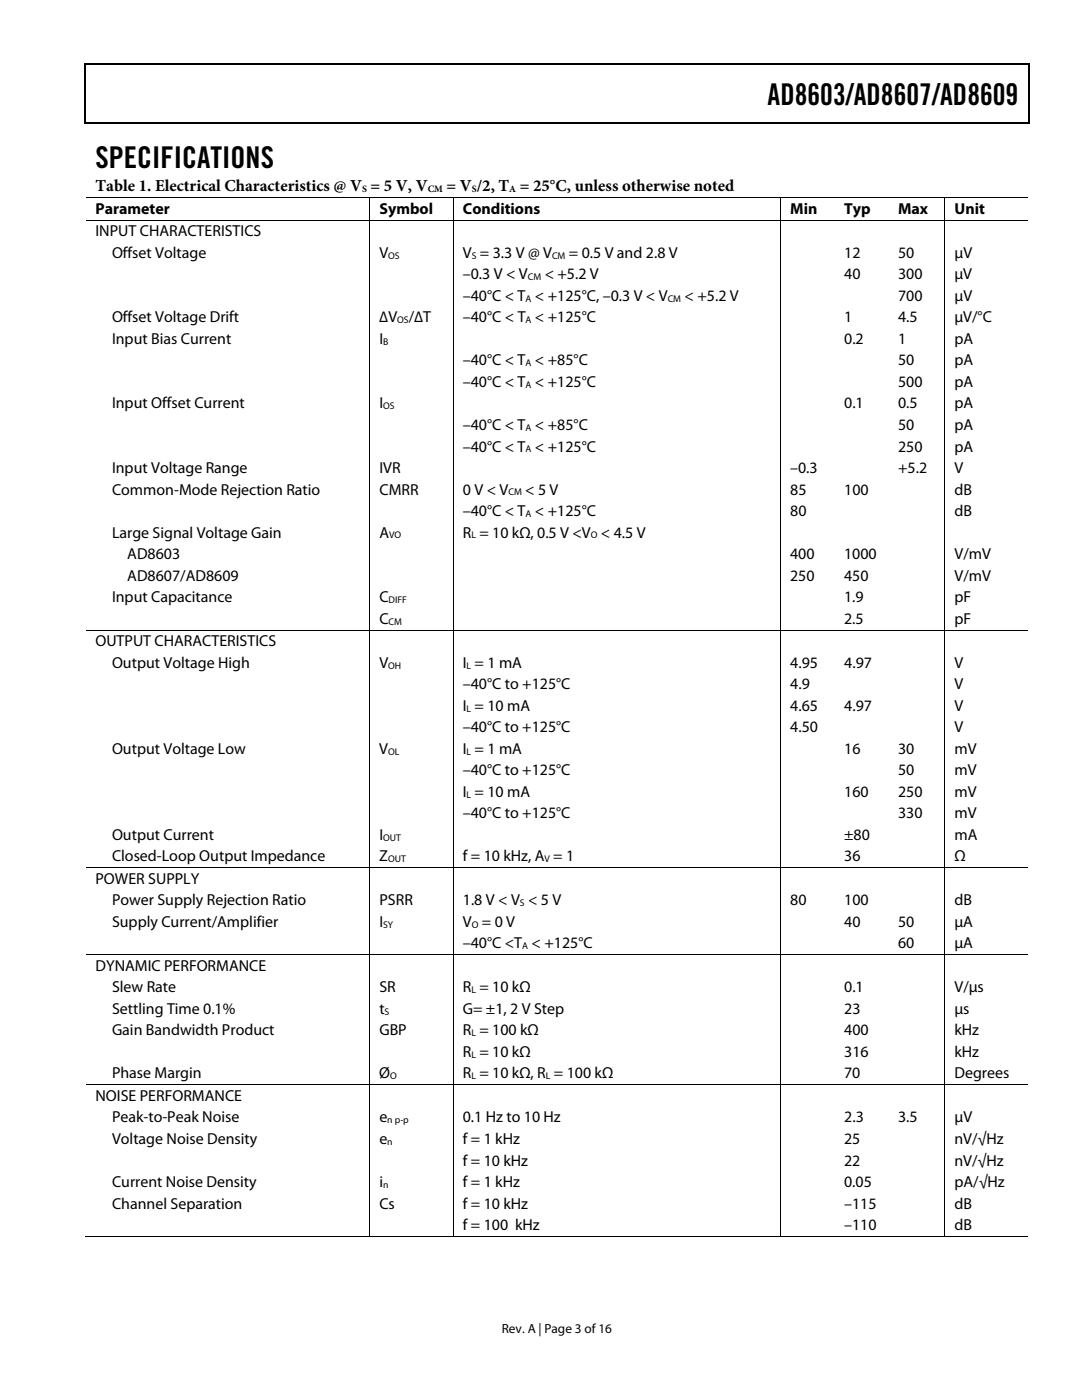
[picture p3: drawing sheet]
<svg xmlns="http://www.w3.org/2000/svg" width="216mm" height="279mm" viewBox="0 0 216 279" stroke-linecap="round" stroke-linejoin="round" font-family="sans-serif">
<defs><g id="words">
<g font-size="6">
<text x="153.2" y="21">AD8603/AD8607/AD8609</text>
<text x="19" y="33.6">SPECIFICATIONS</text>
</g>
<g font-size="3.3">
<text x="19" y="38.1">Table 1. Electrical Characteristics @ V = 5 V, V</text>
<text x="89.1" y="38.1">= V /2, T = 25°C, unless otherwise noted</text>
</g>
<g font-size="3.2">
<text x="19" y="42.7">Parameter</text>
<text x="19" y="47.1">INPUT CHARACTERISTICS</text>
<text x="75.7" y="42.7">Symbol</text>
<text x="92.4" y="42.7">Conditions</text>
<text x="157.7" y="42.7">Min</text>
<text x="168.5" y="42.7">Typ</text>
<text x="179.2" y="42.7">Max</text>
<text x="190.5" y="42.7">Unit</text>
<text x="22.4" y="51.4">Offset Voltage</text>
<text x="75.7" y="51.4">V</text>
<text x="92.4" y="51.4">V = 3.3 V @ V</text>
<text x="113.5" y="51.4">= 0.5 V and 2.8 V</text>
<text x="168.5" y="51.4">12</text>
<text x="179.2" y="51.4">50</text>
<text x="190.5" y="51.4">µV</text>
<text x="92.4" y="55.7">–0.3 V &lt; V</text>
<text x="108.7" y="55.7">&lt; +5.2 V</text>
<text x="168.5" y="55.7">40</text>
<text x="179.2" y="55.7">300</text>
<text x="190.5" y="55.7">µV</text>
<text x="22.4" y="64.3">Offset Voltage Drift</text>
<text x="75.7" y="64.3">∆V</text>
<text x="81.6" y="64.3">/∆T</text>
<text x="92.4" y="60">–40°C &lt; T &lt; +125°C, –0.3 V &lt; V</text>
<text x="92.4" y="64.3">–40°C &lt; T &lt; +125°C</text>
<text x="136.6" y="60">&lt; +5.2 V</text>
<text x="168.4" y="64.3">1</text>
<text x="179.2" y="64.3">4.5</text>
<text x="179.2" y="60">700</text>
<text x="190.5" y="64.3">µV/°C</text>
<text x="190.5" y="60">µV</text>
<text x="22.4" y="68.6">Input Bias Current</text>
<text x="75.7" y="68.6">I</text>
<text x="168.4" y="68.6">0.2</text>
<text x="179.2" y="68.6">1</text>
<text x="190.5" y="68.6">pA</text>
<text x="92.4" y="72.9">–40°C &lt; T &lt; +85°C</text>
<text x="92.4" y="77.2">–40°C &lt; T &lt; +125°C</text>
<text x="179.2" y="72.9">50</text>
<text x="179.2" y="77.2">500</text>
<text x="190.5" y="77.2">pA</text>
<text x="190.5" y="72.9">pA</text>
<text x="22.4" y="81.5">Input Offset Current</text>
<text x="75.7" y="81.5">I</text>
<text x="168.4" y="81.5">0.1</text>
<text x="179.2" y="81.5">0.5</text>
<text x="190.5" y="81.5">pA</text>
<text x="92.4" y="85.8">–40°C &lt; T &lt; +85°C</text>
<text x="179.2" y="85.8">50</text>
<text x="190.5" y="85.8">pA</text>
<text x="22.4" y="94.4">Input Voltage Range</text>
<text x="75.7" y="94.4">IVR</text>
<text x="92.4" y="90.1">–40°C &lt; T &lt; +125°C</text>
<text x="157.7" y="94.4">–0.3</text>
<text x="179.2" y="90.1">250</text>
<text x="179.2" y="94.4">+5.2</text>
<text x="190.5" y="90.1">pA</text>
<text x="190.5" y="94.4">V</text>
<text x="22.4" y="98.7">Common-Mode Rejection Ratio</text>
<text x="75.7" y="98.7">CMRR</text>
<text x="92.4" y="98.7">0 V &lt; V</text>
<text x="104.8" y="98.7">&lt; 5 V</text>
<text x="157.7" y="98.7">85</text>
<text x="168.4" y="98.7">100</text>
<text x="190.5" y="98.7">dB</text>
<text x="22.4" y="107.3">Large Signal Voltage Gain</text>
<text x="75.7" y="107.3">A</text>
<text x="92.4" y="107.3">R = 10 kΩ, 0.5 V &lt;V &lt; 4.5 V</text>
<text x="92.4" y="103">–40°C &lt; T &lt; +125°C</text>
<text x="157.7" y="103">80</text>
<text x="190.5" y="103">dB</text>
<text x="25.4" y="111.6">AD8603</text>
<text x="157.7" y="111.6">400</text>
<text x="168.4" y="111.6">1000</text>
<text x="190.5" y="111.6">V/mV</text>
<text x="25.4" y="115.9">AD8607/AD8609</text>
<text x="157.7" y="115.9">250</text>
<text x="168.4" y="115.9">450</text>
<text x="190.5" y="115.9">V/mV</text>
<text x="22.4" y="120.2">Input Capacitance</text>
<text x="75.7" y="124.5">C</text>
<text x="75.7" y="120.2">C</text>
<text x="168.4" y="120.2">1.9</text>
<text x="168.4" y="124.5">2.5</text>
<text x="190.5" y="120.2">pF</text>
<text x="190.5" y="124.5">pF</text>
<text x="19" y="128.9">OUTPUT CHARACTERISTICS</text>
<text x="22.4" y="133.2">Output Voltage High</text>
<text x="75.7" y="133.2">V</text>
<text x="92.4" y="133.2">I = 1 mA</text>
<text x="92.4" y="137.5">–40°C to +125°C</text>
<text x="157.7" y="137.5">4.9</text>
<text x="157.7" y="133.2">4.95</text>
<text x="168.5" y="133.2">4.97</text>
<text x="190.5" y="137.5">V</text>
<text x="190.5" y="133.2">V</text>
<text x="92.4" y="141.8">I = 10 mA</text>
<text x="157.7" y="141.8">4.65</text>
<text x="168.5" y="141.8">4.97</text>
<text x="190.5" y="141.8">V</text>
<text x="92.4" y="146.1">–40°C to +125°C</text>
<text x="157.7" y="146.1">4.50</text>
<text x="190.5" y="146.1">V</text>
<text x="22.4" y="150.4">Output Voltage Low</text>
<text x="75.7" y="150.4">V</text>
<text x="92.4" y="150.4">I = 1 mA</text>
<text x="92.4" y="154.7">–40°C to +125°C</text>
<text x="168.4" y="150.4">16</text>
<text x="179.2" y="154.7">50</text>
<text x="179.2" y="150.4">30</text>
<text x="190.5" y="150.4">mV</text>
<text x="190.5" y="154.7">mV</text>
<text x="92.4" y="159">I = 10 mA</text>
<text x="168.5" y="159">160</text>
<text x="179.2" y="159">250</text>
<text x="190.5" y="159">mV</text>
<text x="22.4" y="167.6">Output Current</text>
<text x="75.7" y="167.6">I</text>
<text x="92.4" y="163.3">–40°C to +125°C</text>
<text x="168.4" y="167.6">±80</text>
<text x="179.2" y="163.3">330</text>
<text x="190.5" y="163.3">mV</text>
<text x="190.5" y="167.6">mA</text>
<text x="22.4" y="171.9">Closed-Loop Output Impedance</text>
<text x="75.7" y="171.9">Z</text>
<text x="92.4" y="171.9">f = 10 kHz, A = 1</text>
<text x="168.5" y="171.9">36</text>
<text x="190.5" y="171.9">Ω</text>
<text x="19" y="176.4">POWER SUPPLY</text>
<text x="22.4" y="180.7">Power Supply Rejection Ratio</text>
<text x="22.4" y="185">Supply Current/Amplifier</text>
<text x="75.7" y="185">I</text>
<text x="75.7" y="180.7">PSRR</text>
<text x="92.4" y="185">V = 0 V</text>
<text x="92.4" y="180.7">1.8 V &lt; V &lt; 5 V</text>
<text x="157.7" y="180.7">80</text>
<text x="168.4" y="180.7">100</text>
<text x="168.4" y="185">40</text>
<text x="179.2" y="185">50</text>
<text x="190.5" y="180.7">dB</text>
<text x="190.5" y="185">µA</text>
<text x="92.4" y="189.3">–40°C &lt;T &lt; +125°C</text>
<text x="179.2" y="189.3">60</text>
<text x="190.5" y="189.3">µA</text>
<text x="19" y="193.7">DYNAMIC PERFORMANCE</text>
<text x="22.4" y="198">Slew Rate</text>
<text x="22.4" y="202.3">Settling Time 0.1%</text>
<text x="75.7" y="202.3">t</text>
<text x="75.7" y="198">SR</text>
<text x="92.4" y="202.3">G= ±1, 2 V Step</text>
<text x="92.4" y="198">R = 10 kΩ</text>
<text x="168.4" y="198">0.1</text>
<text x="168.4" y="202.3">23</text>
<text x="190.5" y="198">V/µs</text>
<text x="190.5" y="202.3">µs</text>
<text x="22.4" y="206.6">Gain Bandwidth Product</text>
<text x="75.7" y="206.6">GBP</text>
<text x="92.4" y="206.6">R = 100 kΩ</text>
<text x="168.4" y="206.6">400</text>
<text x="190.5" y="206.6">kHz</text>
<text x="22.4" y="215.2">Phase Margin</text>
<text x="75.7" y="215.2">Ø</text>
<text x="92.4" y="215.2">R = 10 kΩ, R = 100 kΩ</text>
<text x="92.4" y="210.9">R = 10 kΩ</text>
<text x="168.4" y="215.2">70</text>
<text x="168.4" y="210.9">316</text>
<text x="190.5" y="210.9">kHz</text>
<text x="190.5" y="215.2">Degrees</text>
<text x="19" y="219.7">NOISE PERFORMANCE</text>
<text x="22.4" y="224">Peak-to-Peak Noise</text>
<text x="75.7" y="224">e</text>
<text x="92.4" y="224">0.1 Hz to 10 Hz</text>
<text x="168.5" y="224">2.3</text>
<text x="179.2" y="224">3.5</text>
<text x="190.5" y="224">µV</text>
<text x="22.4" y="228.3">Voltage Noise Density</text>
<text x="75.7" y="228.3">e</text>
<text x="92.4" y="232.6">f = 10 kHz</text>
<text x="92.4" y="228.3">f = 1 kHz</text>
<text x="168.4" y="232.6">22</text>
<text x="168.4" y="228.3">25</text>
<text x="190.5" y="232.6">nV/√Hz</text>
<text x="190.5" y="228.3">nV/√Hz</text>
<text x="22.4" y="236.9">Current Noise Density</text>
<text x="75.7" y="236.9">i</text>
<text x="92.4" y="236.9">f = 1 kHz</text>
<text x="168.4" y="236.9">0.05</text>
<text x="190.4" y="236.9">pA/√Hz</text>
<text x="22.4" y="241.2">Channel Separation</text>
<text x="75.7" y="241.2">Cs</text>
<text x="92.4" y="245.5">f = 100 kHz</text>
<text x="92.4" y="241.2">f = 10 kHz</text>
<text x="168.4" y="245.5">–110</text>
<text x="168.5" y="241.2">–115</text>
<text x="190.5" y="241.2">dB</text>
<text x="190.5" y="245.5">dB</text>
</g>
<text font-size="2.6" x="100.1" y="266">Rev. A | Page 3 of 16</text>
<g font-size="1.9">
<text x="72.2" y="38.3">S</text>
<text x="85.3" y="38.3">CM</text>
<text x="94.1" y="38.3">S</text>
<text x="101.6" y="38.3">A</text>
<text x="77.5" y="51.6">OS</text>
<text x="94.1" y="51.6">S</text>
<text x="110.2" y="51.6">CM</text>
<text x="105.3" y="55.9">CM</text>
<text x="79.3" y="64.5">OS</text>
<text x="104.9" y="60.2">A</text>
<text x="104.9" y="64.5">A</text>
<text x="133.2" y="60.2">CM</text>
<text x="76.5" y="68.8">B</text>
<text x="104.9" y="73.1">A</text>
<text x="104.9" y="77.4">A</text>
<text x="76.5" y="81.7">OS</text>
<text x="104.9" y="86">A</text>
<text x="104.9" y="90.3">A</text>
<text x="101.5" y="98.9">CM</text>
<text x="77.6" y="107.5">VO</text>
<text x="94.1" y="107.5">L</text>
<text x="104.9" y="103.2">A</text>
<text x="117.9" y="107.5">O</text>
<text x="77.5" y="120.4">DIFF</text>
<text x="77.5" y="124.7">CM</text>
<text x="77.5" y="133.4">OH</text>
<text x="93.1" y="133.4">L</text>
<text x="93.1" y="142">L</text>
<text x="77.5" y="150.6">OL</text>
<text x="93.1" y="150.6">L</text>
<text x="93.1" y="159.2">L</text>
<text x="76.5" y="167.8">OUT</text>
<text x="77.4" y="172.1">OUT</text>
<text x="108.6" y="172.1">V</text>
<text x="76.5" y="185.1">SY</text>
<text x="94.1" y="185.1">O</text>
<text x="103.7" y="180.8">S</text>
<text x="104.2" y="189.4">A</text>
<text x="76.8" y="202.5">S</text>
<text x="94.1" y="198.2">L</text>
<text x="94.1" y="206.8">L</text>
<text x="77.9" y="215.4">O</text>
<text x="94.1" y="211.1">L</text>
<text x="94.1" y="215.4">L</text>
<text x="108.9" y="215.4">L</text>
<text x="77.3" y="224.2">n p-p</text>
<text x="77.3" y="228.5">n</text>
<text x="76.4" y="237.1">n</text>
</g>
</g></defs>
<path d="M16.9 12.7h.2v1h-.2zM205.1 12.7h.3v1h-.3zM205.1 12.7h.3v.3h-.3zM205.1 24.4h.3v.3h-.3z" fill="#000"/>
<path d="M16.9 12.8h188.2M17 13.7v11M205.2 13.7v11M16.9 24.5h188.2" fill="none" stroke="#000" stroke-width=".25"/>
<g fill="none" stroke="#000" stroke-width=".2">
<path d="M17.1 39.4h187.9M73.8 39.5v4.4M90.4 39.5v4.4M155.8 39.5v4.4M188.6 39.5v4.4M17.1 43.9h187.9M73.8 44v81.7M90.4 44v81.7M155.8 44v81.7M188.6 44v81.7M17.1 125.8h187.9M73.8 125.8v47.3"/>
<path d="M90.4 125.8v47.3M155.8 125.8v47.3M188.6 125.8v47.3M17.1 173.2h187.9M73.8 173.3v17.2M90.4 173.3v17.2M155.8 173.3v17.2M188.6 173.3v17.2M17.1 190.5h187.9M73.8 190.6v25.8M90.4 190.6v25.8M155.8 190.6v25.8"/>
<path d="M188.6 190.6v25.8M17.1 216.5h187.9M73.8 216.6v30.2M90.4 216.6v30.2M155.8 216.6v30.2M188.6 216.6v30.2M16.9 246.8h56.8M73.9 246.8h16.5M90.5 246.8h65.2M155.9 246.8h32.6M188.6 246.8h16.5"/>
</g>
<use href="#words"/>
</svg>
